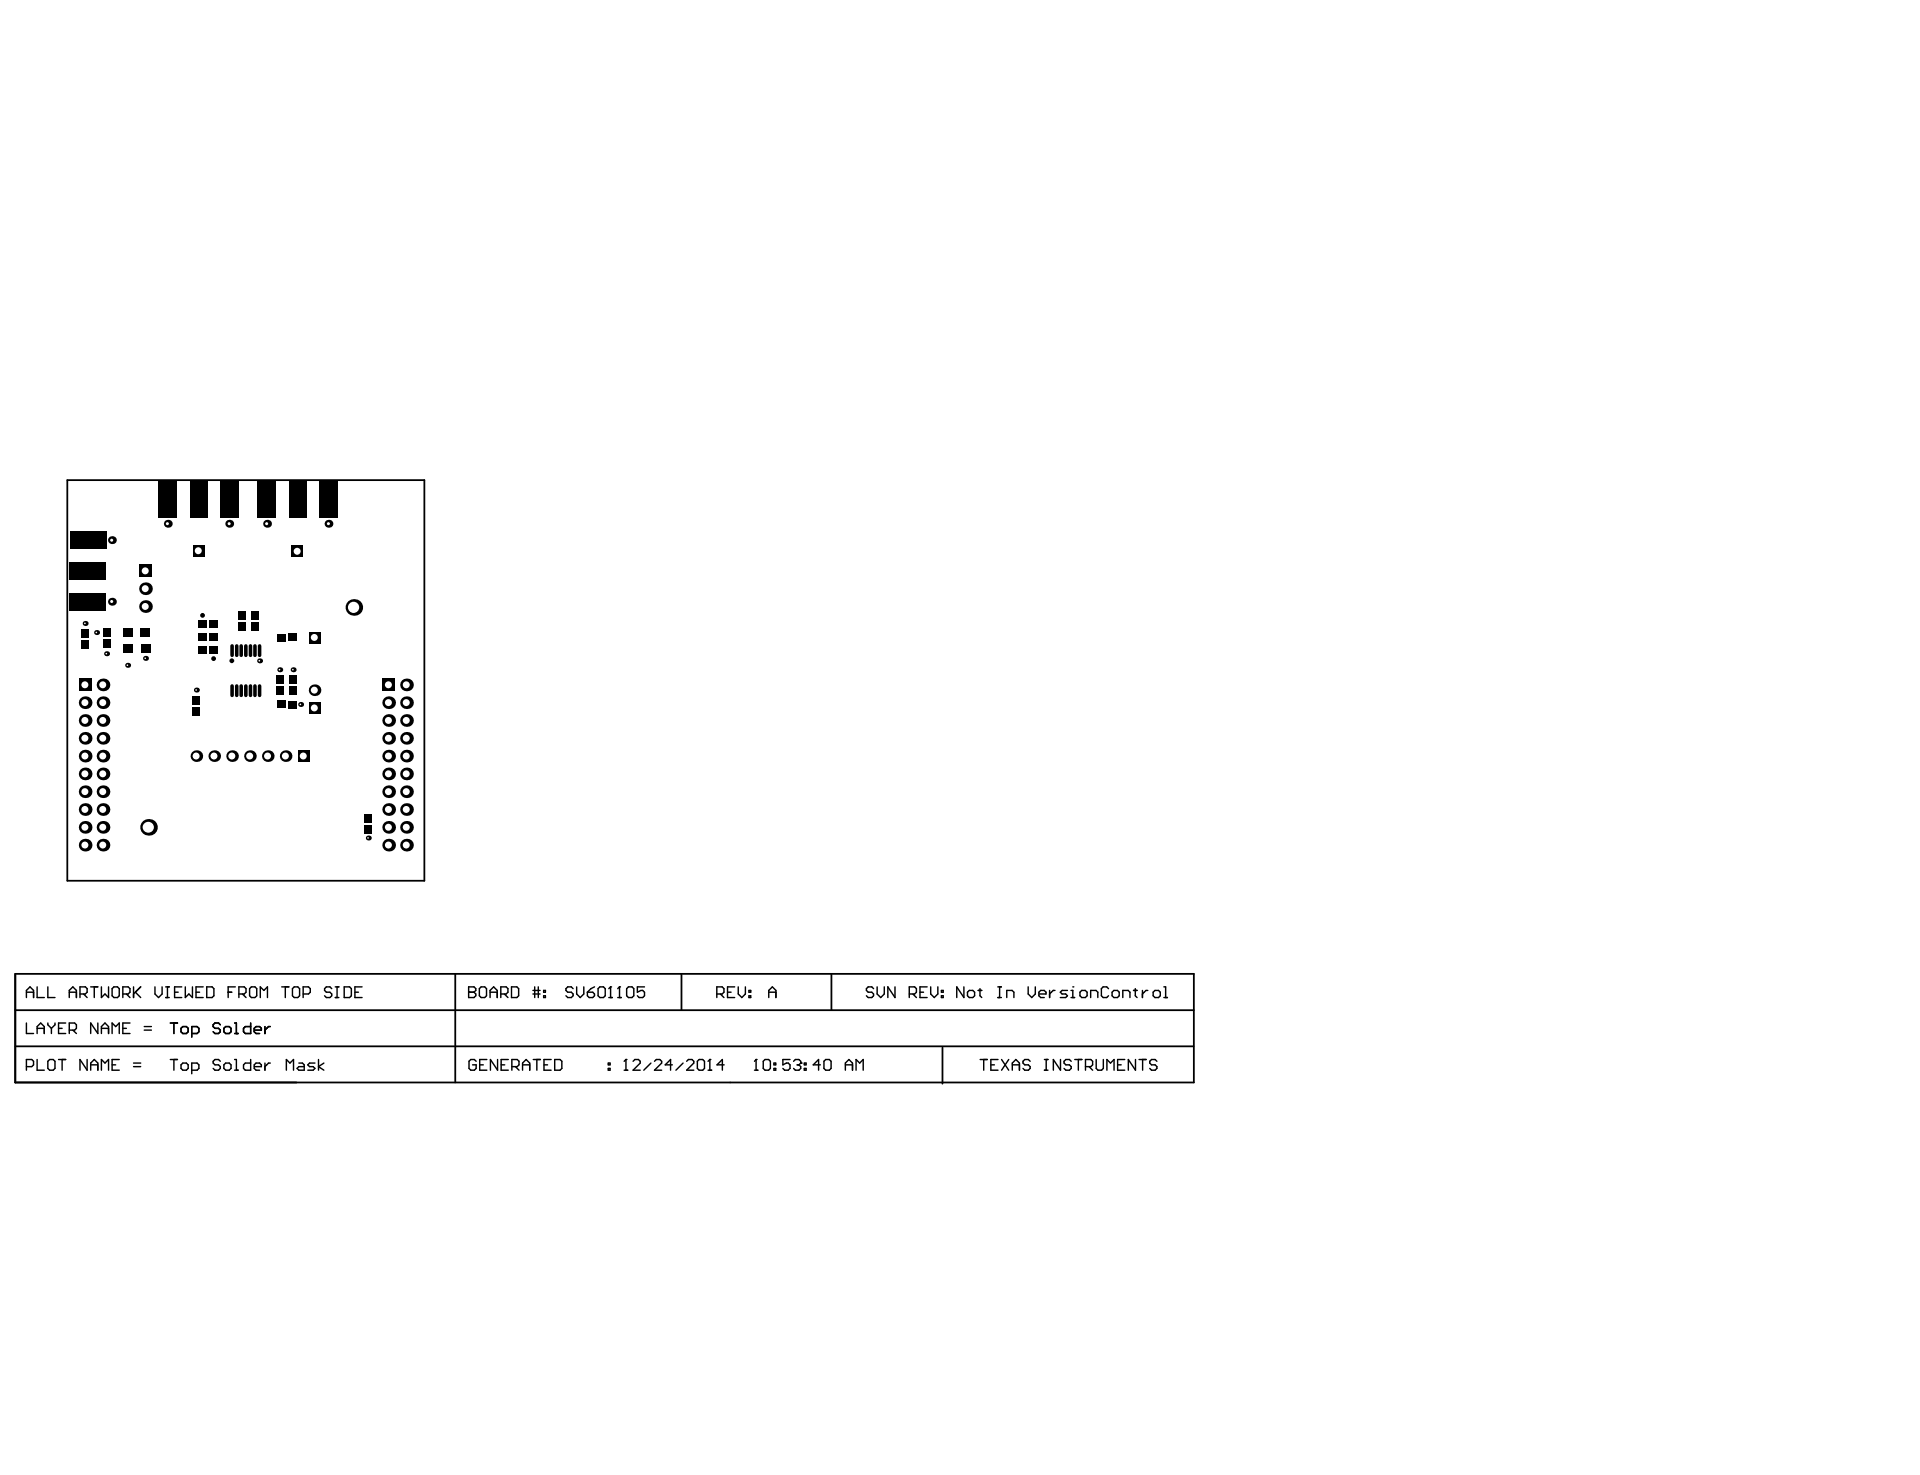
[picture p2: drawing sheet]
<svg xmlns="http://www.w3.org/2000/svg" width="271mm" height="208mm" viewBox="0 0 271 208" stroke-linecap="round" stroke-linejoin="round" font-family="sans-serif">
<path d="M9.5 67.8h50.4v56.5h-50.4zM2.1 137.4h166.4v15.4h-166.4zM64.2 137.4v15.4M96.2 137.4v5.1M117.3 137.4v5.1M2.1 147.6h166.3M2.1 142.5h166.4M133 147.8v5.1" fill="none" stroke="#000" stroke-width=".25"/>
<g fill="none" stroke="#000" stroke-width=".2">
<path d="M5.2 139.3v1.5h1M6.8 139.3v1.5h1M12.8 139.3h1M13.3 139.3v1.5M14.3 139.3v1.5l.5-.5 .5 .5v-1.5M15.8 139.5l.3-.2h.5l.2 .2v1l-.2 .3h-.5l-.3-.3zM18.8 139.3v1.5M19.9 139.3l-1.1 1M21.9 139.3v1l.5 .5 .5-.5v-1M23.4 139.3h.5M23.6 139.3v1.5M25.6 139.3h-1v1.5h1"/>
<path d="M26.2 139.3v1.5l.5-.5 .5 .5v-1.5M28.7 139.3h-1v1.5h1M29.2 139.3h.7l.3 .2v1l-.3 .3h-.7zM33.2 139.3h-1v1.5M35.2 139.5l.3-.2h.5l.2 .2v1l-.2 .3h-.5l-.3-.3zM39.8 139.3h1M40.3 139.3v1.5M41.3 139.5l.2-.2h.5l.3 .2v1l-.3 .3h-.5l-.2-.3zM46.8 139.5l-.2-.2h-.5l-.3 .2v.3l.3 .2h.5l.2 .3v.2l-.2 .3h-.5l-.3-.3M47.3 139.3h.5M47.6 139.3v1.5M48.6 139.3h.7l.3 .2v1l-.3 .3h-.7z"/>
<path d="M51.1 139.3h-1v1.5h1M66.1 139.3h.8l.2 .2v.3l-.2 .2 .2 .3v.2l-.2 .3h-.8zM67.6 139.5l.3-.2h.5l.3 .2v1l-.3 .3h-.5l-.3-.3zM72.2 139.3h.7l.3 .2v1l-.3 .3h-.7zM75.2 139.8h1M75.5 139.3v1.5M76 139.3v1.5M76.7 139.8h.3v.2h-.3zM80.9 139.5l-.3-.2h-.5l-.2 .2v.3l.2 .2h.5l.3 .3v.2l-.3 .3h-.5l-.2-.3M81.4 139.3v1l.5 .5 .5-.5v-1M83.9 139.3l-.5 .2-.5 .5M84.4 139.5l.2-.2h.6l.2 .2v1l-.2 .3h-.6l-.2-.3z"/>
<path d="M86.2 139.3h.1M86.2 139.3v1.5M86.2 139.3l-.3 .2M87.4 139.3h.1M87.4 139.3v1.5M87.4 139.3l-.2 .2M88.4 139.5l.3-.2h.5l.2 .2v1l-.2 .3h-.5l-.3-.3zM90.9 139.3h-1v.7l.5-.2h.3l.2 .2v.5l-.2 .3h-.5l-.3-.3M103.7 139.3h-1v1.5h1M104.2 139.3v1l.5 .5 .5-.5v-1M105.7 139.8h.2v.2h-.2zM123.3 139.5l-.3-.2h-.5l-.2 .2v.3l.2 .2h.5l.3 .3v.2l-.3 .3h-.5l-.2-.3"/>
<path d="M123.8 139.3v1l.5 .5 .5-.5v-1M126.3 139.3v1.5l-1-1.5v1.5M130.8 139.3h-1v1.5h1M131.3 139.3v1l.5 .5 .5-.5v-1M132.8 139.8h.3v.2h-.3zM136 139.3v1.5l-1-1.5v1.5M138 139.8h.5M138.3 139.5v1l.2 .3M140.8 139.3h.5M141.1 139.3v1.5M145.1 139.3v1l.5 .5 .5-.5v-1M148.1 139.8v1"/>
<path d="M148.9 139.8h-.3l-.5 .5M150.6 139.8h-.7l-.3 .2 .3 .3h.5l.2 .2-.2 .3h-.8M151.1 139.8h.3v1M151.4 139.3h.1M156.4 139.5l-.2-.2h-.5l-.3 .2v1l.3 .3h.5l.2-.3M160 139.8h.5M160.2 139.5v1l.3 .3M161.2 139.8v1M162 139.8h-.3l-.5 .5M164.2 139.3h.3v1.5M3.7 140h1M3.7 140.8v-1l.5-.5 .5 .5v1"/>
<path d="M3.7 144.4v1.4h1M3.7 150.5h.8l.2-.2v-.5l-.2-.3h-.8v1.5M5.2 145.8v-.9l.5-.5 .5 .5v.9M5.2 149.5v1.5h1M5.2 145.1h1M6.8 149.8l.2-.3h.5l.3 .3v1l-.3 .2h-.5l-.2-.2zM6.8 144.4v.2l.5 .5M7.3 145.1v.7M7.8 144.4v.2l-.5 .5M8.3 149.5h1M8.3 145.1h.5M8.8 149.5v1.5"/>
<path d="M9.3 144.4h-1v1.4h1M9.8 140h1M9.8 145.4h.7l.3-.3v-.5l-.3-.2h-.7v1.4M9.8 140.8v-1l.5-.5 .5 .5v1M10.3 145.4l.5 .4M11.3 140.3h.7l.3-.3v-.5l-.3-.2h-.7v1.5M11.8 140.3l.5 .5M12.3 149.5v1.5l-1-1.5v1.5M12.8 151v-1l.5-.5 .5 .5v1M12.8 150.3h1M13.8 144.4v1.4l-1-1.4v1.4M14.3 145.8v-.9l.5-.5 .5 .5v.9"/>
<path d="M14.3 151v-1.5l.5 .5 .5-.5v1.5M14.3 145.1h1M15.8 150.3h.5M15.8 145.8v-1.4l.5 .5 .5-.5v1.4M16.8 149.5h-1v1.5h1M17.3 140.3h.8l.2-.3v-.5l-.2-.2h-.8v1.5M17.3 145.1h.5M17.8 140.3l.5 .5M18.3 144.4h-1v1.4h1M18.8 150.5h1.1M18.8 150h1.1M19.1 140l.8 .8"/>
<path d="M20.4 145.4h1M20.4 144.9h1M23.4 140.8h.5M24 149.5h1M24 144.4h1M24.5 144.4v1.4M24.5 149.5v1.5M24.6 140h.5M25.5 150.3l.3-.3h.5l.3 .3v.5l-.3 .2h-.5l-.3-.2zM25.5 145.1l.3-.2h.5l.3 .2v.5l-.3 .2h-.5l-.3-.2zM27.1 151h.7l.3-.2v-.5l-.3-.3h-.7v1.5M27.1 145.8h.7l.3-.2v-.5l-.3-.2h-.7v1.4"/>
<path d="M27.7 140h.5M31.1 149.8l-.3-.3h-.5l-.2 .3v.2l.2 .3h.5l.3 .2v.3l-.3 .2h-.5l-.2-.2M31.1 144.6l-.3-.2h-.5l-.2 .2v.3l.2 .2h.5l.3 .3v.2l-.3 .2h-.5l-.2-.2M31.6 150.3l.2-.3h.5l.3 .3v.5l-.3 .2h-.5l-.2-.2zM31.6 145.1l.2-.2h.5l.3 .2v.5l-.3 .2h-.5l-.2-.2zM32.2 140h.5M33.1 149.5h.3v1.5M33.1 151h.5M33.1 145.8h.5M33.1 144.4h.3v1.4M33.7 140.3h.8l.2-.3v-.5l-.2-.2h-.8v1.5M34.2 140.3l.5 .5"/>
<path d="M35.4 149.5v1.5h-.8l-.2-.2v-.5l.2-.3h.8M35.4 144.4v1.4h-.8l-.2-.2v-.5l.2-.2h.8M35.9 150.5h1v-.2l-.3-.3h-.5l-.2 .3v.5l.2 .2h.5M35.9 145.4h1v-.3l-.3-.2h-.5l-.2 .2v.5l.2 .2h.5M36.7 140.8v-1.5l.5 .5 .5-.5v1.5M37.4 144.9v.9M37.4 150v1M38.1 150h-.2l-.5 .5M38.1 144.9h-.2l-.5 .5M40.4 151v-1.5l.5 .5 .5-.5v1.5M42.2 150h.5l.2 .3v.7h-.7l-.3-.2 .3-.3h.7M42.8 140.3h.7l.3-.3v-.5l-.3-.2h-.7v1.5"/>
<path d="M44.4 150h-.7l-.3 .3 .3 .2h.5l.2 .3-.2 .2h-.8M44.9 149.5v1.5M45.7 150l-.8 .5 .8 .5M47.3 140.8h.5M50.1 140h.5M66.1 140h.1M66.1 140h.8M67.2 149.8l-.3-.3h-.5l-.2 .3v1l.2 .2h.5l.3-.2v-.5h-.5M67.7 150.3h.5M68.7 149.5h-1v1.5h1M69.2 140h1M69.2 140.8v-1l.5-.5 .5 .5v1"/>
<path d="M70.2 149.5v1.5l-1-1.5v1.5M70.7 140.3h.7l.3-.3v-.5l-.3-.2h-.7v1.5M70.7 150.3h.5M71.2 140.3l.5 .5M71.7 149.5h-1v1.5h1M72.2 150.5h.8l.2-.2v-.5l-.2-.3h-.8v1.5M72.7 150.5l.5 .5M73.7 150.3h1M73.7 151v-1l.5-.5 .5 .5v1M75.2 140.3h1M75.3 149.5h1M75.8 149.5v1.5"/>
<path d="M76.7 140.5h.3v.3h-.3zM76.8 150.3h.5M77.8 149.5h-1v1.5h1M78.3 149.5h.7l.3 .3v1l-.3 .2h-.7zM82.9 140h.7l.3 .3v.2l-.3 .3h-.5l-.2-.3zM85.8 150.8h.3v.2h-.3zM85.8 150h.3v.3h-.3zM85.9 140.8h.5M87.2 140.8h.5M88.1 151h.5M88.3 149.5h.1M88.3 149.5v1.5"/>
<path d="M88.3 149.5l-.2 .3M89.3 149.8l.3-.3h.5l.2 .3v.2l-1 1h1M91.9 150l-1.1 1M92.4 149.8l.2-.3h.5l.3 .3v.2l-1 1h1M94.9 150.3h-1l.7-.8v1.5M96.4 150l-1 1M96.9 149.8l.2-.3h.5l.3 .3v.2l-1 1h1M98.4 149.8l.3-.3h.5l.2 .3v1l-.2 .2h-.5l-.3-.2zM99.9 151h.5M100.2 149.5h.1M100.2 149.5v1.5M100.2 149.5l-.3 .3"/>
<path d="M101.2 140.3h.7l.3-.3v-.5l-.3-.2h-.7v1.5M101.7 140.3l.5 .5M102.2 150.3h-1l.7-.8v1.5M102.7 140h.5M105.7 140.5h.2v.3h-.2zM106.5 151h.4M106.7 149.5h.1M106.7 149.5v1.5M106.7 149.5l-.2 .3M107.7 149.8l.3-.3h.5l.2 .3v1l-.2 .2h-.5l-.3-.2zM108.5 140.8v-1l.5-.5 .5 .5v1M108.5 140h1"/>
<path d="M109.2 150.8h.3v.2h-.3zM109.2 150h.3v.3h-.3zM111.5 149.5h-1v.8l.5-.3h.2l.3 .3v.5l-.3 .2h-.5l-.2-.2M112 149.8l.2-.3h.5l.3 .3v.2M112.5 150.3h.2M112.7 150.3l.3 .2v.3l-.3 .2h-.5l-.2-.2M113 150h.1M113 150l-.3 .3M113.5 150.8h.2v.2h-.2zM113.5 150h.2v.3h-.2zM115.8 150.3h-1l.7-.8v1.5M116.3 149.8l.2-.3h.5l.3 .3v1l-.3 .2h-.5l-.2-.2z"/>
<path d="M119.3 150.3h1M119.3 151v-1l.5-.5 .5 .5v1M120.8 151v-1.5l.5 .5 .5-.5v1.5M128.3 140.3h.8l.2-.3v-.5l-.2-.2h-.8v1.5M128.8 140.3l.5 .5M129.8 140h.5M132.8 140.5h.3v.3h-.3zM136.5 140l.3-.2h.5l.2 .2v.5l-.2 .3h-.5l-.3-.3zM138.3 149.5h1M138.8 149.5v1.5M139.8 150.3h.5M140.8 140.8h.5"/>
<path d="M140.8 149.5h-1v1.5h1M141.3 149.5l1 1.5M142.1 140.8v-1h.7l.3 .2v.8M142.3 149.5l-1 1.5M142.8 150.3h1.1M142.8 151v-1l.5-.5 .6 .5v1M145.4 149.8l-.3-.3h-.5l-.2 .3v.2l.2 .3h.5l.3 .2v.3l-.3 .2h-.5l-.2-.2M146.6 140.3h1v-.3l-.2-.2h-.5l-.3 .2v.5l.3 .3h.5M147.4 149.5h.5M147.4 151h.5M147.6 149.5v1.5M149.6 149.5v1.5l-1-1.5v1.5"/>
<path d="M151.1 140.8h.5M151.2 149.8l-.3-.3h-.5l-.2 .3v.2l.2 .3h.5l.3 .2v.3l-.3 .2h-.5l-.2-.2M151.7 149.5h1M152.2 149.5v1.5M152.4 140l.2-.2h.5l.3 .2v.5l-.3 .3h-.5l-.2-.3zM153.2 150.5h.7l.3-.2v-.5l-.3-.3h-.7v1.5M153.7 150.5l.5 .5M153.9 140.8v-1h.8l.2 .2v.8M154.7 149.5v1.3l.2 .2h.5l.3-.2v-1.3M156.2 151v-1.5l.5 .5 .5-.5v1.5M156.9 140l.3-.2h.5l.2 .2v.5l-.2 .3h-.5l-.3-.3zM157.7 150.3h.5"/>
<path d="M158.4 140.8v-1h.8l.2 .2v.8M158.7 149.5h-1v1.5h1M160.2 149.5v1.5l-1-1.5v1.5M160.7 149.5h1M161.2 149.5v1.5M162.7 140l.3-.2h.5l.2 .2v.5l-.2 .3h-.5l-.3-.3zM163.3 149.8l-.3-.3h-.5l-.3 .3v.2l.3 .3h.5l.3 .2v.3l-.3 .2h-.5l-.3-.2M164.2 140.8h.5"/>
</g>
<g fill="#000">
<circle cx="15" cy="92.2" r=".35"/>
<circle cx="28.6" cy="86.8" r=".34"/>
<circle cx="30.1" cy="92.9" r=".34"/>
<circle cx="32.7" cy="93.2" r=".34"/>
</g>
<circle cx="15" cy="92.2" r=".11" fill="#fff"/>
<circle cx="39.5" cy="94.5" r=".35" fill="#000"/>
<circle cx="39.4" cy="94.5" r=".11" fill="#fff"/>
<circle cx="41.4" cy="94.5" r=".35" fill="#000"/>
<circle cx="41.3" cy="94.5" r=".11" fill="#fff"/>
<circle cx="37.7" cy="73.9" r=".55" fill="#000"/>
<circle cx="37.6" cy="73.9" r=".21" fill="#fff"/>
<circle cx="13.6" cy="89.3" r=".35" fill="#000"/>
<circle cx="13.6" cy="89.2" r=".11" fill="#fff"/>
<circle cx="27.7" cy="97.4" r=".35" fill="#000"/>
<circle cx="27.7" cy="97.4" r=".11" fill="#fff"/>
<circle cx="36.6" cy="93.3" r=".35" fill="#000"/>
<circle cx="36.6" cy="93.2" r=".11" fill="#fff"/>
<circle cx="42.4" cy="99.4" r=".35" fill="#000"/>
<circle cx="42.4" cy="99.4" r=".11" fill="#fff"/>
<circle cx="12" cy="116.7" r=".89" fill="#000"/>
<circle cx="12" cy="116.7" r=".49" fill="#fff"/>
<circle cx="12" cy="119.3" r=".89" fill="#000"/>
<circle cx="12" cy="119.2" r=".49" fill="#fff"/>
<circle cx="14.5" cy="116.7" r=".89" fill="#000"/>
<circle cx="14.5" cy="116.7" r=".49" fill="#fff"/>
<circle cx="14.5" cy="119.3" r=".89" fill="#000"/>
<circle cx="14.5" cy="119.2" r=".49" fill="#fff"/>
<circle cx="14.5" cy="106.7" r=".89" fill="#000"/>
<circle cx="14.5" cy="106.7" r=".49" fill="#fff"/>
<circle cx="12" cy="106.7" r=".89" fill="#000"/>
<circle cx="12" cy="106.7" r=".49" fill="#fff"/>
<circle cx="12" cy="109.2" r=".89" fill="#000"/>
<circle cx="12" cy="109.2" r=".49" fill="#fff"/>
<circle cx="12" cy="111.7" r=".89" fill="#000"/>
<circle cx="12" cy="111.7" r=".49" fill="#fff"/>
<circle cx="14.5" cy="109.2" r=".89" fill="#000"/>
<circle cx="14.5" cy="109.2" r=".49" fill="#fff"/>
<circle cx="14.5" cy="111.7" r=".89" fill="#000"/>
<circle cx="14.5" cy="111.7" r=".49" fill="#fff"/>
<circle cx="14.5" cy="104.2" r=".89" fill="#000"/>
<circle cx="14.5" cy="104.2" r=".49" fill="#fff"/>
<circle cx="14.5" cy="101.7" r=".89" fill="#000"/>
<circle cx="14.5" cy="101.7" r=".49" fill="#fff"/>
<circle cx="14.5" cy="99.2" r=".89" fill="#000"/>
<circle cx="14.5" cy="99.1" r=".49" fill="#fff"/>
<circle cx="12" cy="104.2" r=".89" fill="#000"/>
<circle cx="12" cy="104.2" r=".49" fill="#fff"/>
<circle cx="12" cy="101.7" r=".89" fill="#000"/>
<circle cx="12" cy="101.7" r=".49" fill="#fff"/>
<circle cx="12" cy="99.2" r=".89" fill="#000"/>
<circle cx="12" cy="99.1" r=".49" fill="#fff"/>
<circle cx="12" cy="88" r=".35" fill="#000"/>
<circle cx="12" cy="88" r=".11" fill="#fff"/>
<circle cx="15.8" cy="84.9" r=".55" fill="#000"/>
<circle cx="15.8" cy="84.9" r=".21" fill="#fff"/>
<circle cx="15.8" cy="76.2" r=".55" fill="#000"/>
<circle cx="15.8" cy="76.2" r=".21" fill="#fff"/>
<circle cx="21" cy="116.7" r="1.17" fill="#000"/>
<circle cx="20.9" cy="116.7" r=".78" fill="#fff"/>
<circle cx="20.5" cy="92.9" r=".35" fill="#000"/>
<circle cx="20.5" cy="92.9" r=".11" fill="#fff"/>
<circle cx="18" cy="93.9" r=".35" fill="#000"/>
<circle cx="18" cy="93.9" r=".11" fill="#fff"/>
<circle cx="20.5" cy="85.6" r=".89" fill="#000"/>
<circle cx="20.5" cy="85.6" r=".49" fill="#fff"/>
<circle cx="20.5" cy="83.1" r=".89" fill="#000"/>
<circle cx="20.5" cy="83.1" r=".49" fill="#fff"/>
<circle cx="27.7" cy="106.7" r=".82" fill="#000"/>
<circle cx="27.7" cy="106.7" r=".49" fill="#fff"/>
<circle cx="30.2" cy="106.7" r=".82" fill="#000"/>
<circle cx="30.2" cy="106.7" r=".49" fill="#fff"/>
<path d="M27.2 76.9h1.6v1.6h-1.6z" fill-rule="evenodd" fill="#000"/>
<circle cx="28" cy="77.7" r=".49" fill="#fff"/>
<circle cx="35.3" cy="106.7" r=".82" fill="#000"/>
<circle cx="35.2" cy="106.7" r=".49" fill="#fff"/>
<circle cx="37.8" cy="106.7" r=".82" fill="#000"/>
<circle cx="37.8" cy="106.7" r=".49" fill="#fff"/>
<circle cx="40.3" cy="106.7" r=".82" fill="#000"/>
<circle cx="40.3" cy="106.7" r=".49" fill="#fff"/>
<path d="M42 105.9h1.6v1.6h-1.6z" fill-rule="evenodd" fill="#000"/>
<circle cx="42.8" cy="106.7" r=".49" fill="#fff"/>
<path d="M43.6 99.1h1.6v1.6h-1.6z" fill-rule="evenodd" fill="#000"/>
<circle cx="44.4" cy="99.9" r=".49" fill="#fff"/>
<circle cx="52" cy="118.3" r=".35" fill="#000"/>
<circle cx="51.9" cy="118.2" r=".11" fill="#fff"/>
<circle cx="54.8" cy="116.7" r=".89" fill="#000"/>
<circle cx="54.8" cy="116.7" r=".49" fill="#fff"/>
<circle cx="54.8" cy="119.3" r=".89" fill="#000"/>
<circle cx="54.8" cy="119.2" r=".49" fill="#fff"/>
<circle cx="54.8" cy="106.7" r=".89" fill="#000"/>
<circle cx="54.8" cy="106.7" r=".49" fill="#fff"/>
<circle cx="54.8" cy="109.2" r=".89" fill="#000"/>
<circle cx="54.8" cy="109.2" r=".49" fill="#fff"/>
<circle cx="54.8" cy="111.7" r=".89" fill="#000"/>
<circle cx="54.8" cy="111.7" r=".49" fill="#fff"/>
<circle cx="54.8" cy="104.2" r=".89" fill="#000"/>
<circle cx="54.8" cy="104.2" r=".49" fill="#fff"/>
<circle cx="54.8" cy="101.7" r=".89" fill="#000"/>
<circle cx="54.8" cy="101.7" r=".49" fill="#fff"/>
<circle cx="54.8" cy="99.2" r=".89" fill="#000"/>
<circle cx="54.8" cy="99.1" r=".49" fill="#fff"/>
<circle cx="14.5" cy="96.6" r=".89" fill="#000"/>
<circle cx="14.5" cy="96.6" r=".49" fill="#fff"/>
<path d="M11.1 95.8h1.8v1.7h-1.8z" fill-rule="evenodd" fill="#000"/>
<circle cx="12" cy="96.6" r=".49" fill="#fff"/>
<circle cx="12" cy="114.2" r=".89" fill="#000"/>
<circle cx="12" cy="114.2" r=".49" fill="#fff"/>
<circle cx="14.5" cy="114.2" r=".89" fill="#000"/>
<circle cx="14.5" cy="114.2" r=".49" fill="#fff"/>
<circle cx="23.7" cy="73.9" r=".55" fill="#000"/>
<circle cx="23.6" cy="73.9" r=".21" fill="#fff"/>
<path d="M19.7 79.7h1.7v1.7h-1.7z" fill-rule="evenodd" fill="#000"/>
<circle cx="20.5" cy="80.6" r=".49" fill="#fff"/>
<circle cx="32.3" cy="73.9" r=".55" fill="#000"/>
<circle cx="32.3" cy="73.9" r=".21" fill="#fff"/>
<circle cx="44.4" cy="97.4" r=".82" fill="#000"/>
<circle cx="44.4" cy="97.4" r=".49" fill="#fff"/>
<circle cx="46.4" cy="73.9" r=".55" fill="#000"/>
<circle cx="46.3" cy="73.9" r=".21" fill="#fff"/>
<path d="M43.6 89.2h1.6v1.6h-1.6z" fill-rule="evenodd" fill="#000"/>
<circle cx="44.4" cy="90" r=".49" fill="#fff"/>
<path d="M54 95.8h1.7v1.7h-1.7z" fill-rule="evenodd" fill="#000"/>
<circle cx="54.8" cy="96.6" r=".49" fill="#fff"/>
<circle cx="54.8" cy="114.2" r=".89" fill="#000"/>
<circle cx="54.8" cy="114.2" r=".49" fill="#fff"/>
<circle cx="57.4" cy="116.7" r=".89" fill="#000"/>
<circle cx="57.3" cy="116.7" r=".49" fill="#fff"/>
<circle cx="57.4" cy="119.3" r=".89" fill="#000"/>
<circle cx="57.3" cy="119.2" r=".49" fill="#fff"/>
<circle cx="57.4" cy="106.7" r=".89" fill="#000"/>
<circle cx="57.3" cy="106.7" r=".49" fill="#fff"/>
<circle cx="57.4" cy="109.2" r=".89" fill="#000"/>
<circle cx="57.3" cy="109.2" r=".49" fill="#fff"/>
<circle cx="57.4" cy="111.7" r=".89" fill="#000"/>
<circle cx="57.3" cy="111.7" r=".49" fill="#fff"/>
<circle cx="32.8" cy="106.7" r=".82" fill="#000"/>
<circle cx="32.7" cy="106.7" r=".49" fill="#fff"/>
<circle cx="57.4" cy="104.2" r=".89" fill="#000"/>
<circle cx="57.3" cy="104.2" r=".49" fill="#fff"/>
<circle cx="57.4" cy="101.7" r=".89" fill="#000"/>
<circle cx="57.3" cy="101.7" r=".49" fill="#fff"/>
<circle cx="57.4" cy="99.2" r=".89" fill="#000"/>
<circle cx="57.3" cy="99.1" r=".49" fill="#fff"/>
<circle cx="49.9" cy="85.7" r="1.17" fill="#000"/>
<circle cx="49.9" cy="85.7" r=".79" fill="#fff"/>
<path d="M41.2 77h1.6v1.6h-1.6z" fill-rule="evenodd" fill="#000"/>
<circle cx="41.9" cy="77.8" r=".49" fill="#fff"/>
<circle cx="57.4" cy="96.6" r=".89" fill="#000"/>
<circle cx="57.3" cy="96.6" r=".49" fill="#fff"/>
<circle cx="57.4" cy="114.2" r=".89" fill="#000"/>
<circle cx="57.3" cy="114.2" r=".49" fill="#fff"/>
<g fill="#000">
<path d="M9.8 75h5.2v2.5h-5.2z" fill-rule="evenodd"/>
<path d="M22.4 67.9h2.5v5.2h-2.5z" fill-rule="evenodd"/>
<path d="M26.8 67.9h2.4v5.2h-2.4z" fill-rule="evenodd"/>
<path d="M31.1 67.9h2.5v5.2h-2.5z" fill-rule="evenodd"/>
<path d="M36.4 67.9h2.5v5.2h-2.5z" fill-rule="evenodd"/>
<path d="M40.8 67.9h2.4v5.2h-2.4z" fill-rule="evenodd"/>
<path d="M45.1 67.9h2.5v5.2h-2.5z" fill-rule="evenodd"/>
<path d="M9.8 83.7h5.2v2.5h-5.2z" fill-rule="evenodd"/>
<path d="M9.8 79.4h5.2v2.4h-5.2z" fill-rule="evenodd"/>
<path d="M11.5 88.8h1.1v1.1h-1.1z" fill-rule="evenodd"/>
<path d="M11.5 90.3h1.1v1.1h-1.1z" fill-rule="evenodd"/>
<path d="M14.5 88.7h1.1v1.1h-1.1z" fill-rule="evenodd"/>
<path d="M14.5 90.3h1.1v1.1h-1.1z" fill-rule="evenodd"/>
<path d="M17.3 88.6h1.4v1.3h-1.4z" fill-rule="evenodd"/>
<path d="M17.4 90.9h1.3v1.2h-1.3z" fill-rule="evenodd"/>
<path d="M19.9 88.6h1.3v1.3h-1.3z" fill-rule="evenodd"/>
<path d="M19.9 90.9h1.3v1.2h-1.3z" fill-rule="evenodd"/>
<path d="M28 91.2h1.2v1.1h-1.2z" fill-rule="evenodd"/>
<path d="M28 89.4h1.2v1.1h-1.2z" fill-rule="evenodd"/>
<path d="M27.2 98.3h1.1v1.1h-1.1z" fill-rule="evenodd"/>
<path d="M28 87.6h1.2v1h-1.2z" fill-rule="evenodd"/>
<path d="M29.6 91.2h1.2v1.1h-1.2z" fill-rule="evenodd"/>
<path d="M29.6 89.4h1.2v1h-1.2z" fill-rule="evenodd"/>
<path d="M29.6 87.6h1.2v1.1h-1.2z" fill-rule="evenodd"/>
<path d="M33.6 86.2h1.1v1.2h-1.1z" fill-rule="evenodd"/>
<path d="M33.6 87.8h1.1v1.1h-1.1z" fill-rule="evenodd"/>
<path d="M35.4 86.2h1.1v1.2h-1.1z" fill-rule="evenodd"/>
<path d="M35.4 87.8h1.1v1.1h-1.1z" fill-rule="evenodd"/>
<path d="M39.1 89.4h1.1v1.1h-1.1z" fill-rule="evenodd"/>
<path d="M38.9 96.9h1.1v1.1h-1.1z" fill-rule="evenodd"/>
<path d="M38.9 95.3h1.1v1.2h-1.1z" fill-rule="evenodd"/>
<path d="M39.1 98.9h1.1v1h-1.1z" fill-rule="evenodd"/>
<path d="M40.6 89.4h1.2v1.1h-1.2z" fill-rule="evenodd"/>
<path d="M40.6 98.9h1.2v1.1h-1.2z" fill-rule="evenodd"/>
<path d="M40.8 96.9h1.1v1.1h-1.1z" fill-rule="evenodd"/>
<path d="M40.8 95.3h1.1v1.2h-1.1z" fill-rule="evenodd"/>
<path d="M27.2 99.8h1.1v1.2h-1.1z" fill-rule="evenodd"/>
<path d="M51.4 114.9h1.1v1.1h-1.1z" fill-rule="evenodd"/>
<path d="M51.4 116.5h1.1v1.1h-1.1z" fill-rule="evenodd"/>
</g>
<g fill="none" stroke="#000" stroke-width=".5">
<path d="M32.8 91.1v1.4M32.8 96.8v1.3M33.4 91.1v1.4M33.4 96.8v1.3M34 91.1v1.4M34 96.8v1.3M34.7 91.1v1.4M34.7 96.8v1.3M35.3 91.1v1.4M35.3 96.8v1.3M36 91.1v1.4M36 96.8v1.3"/>
<path d="M36.6 91.1v1.4M36.6 96.8v1.3"/>
</g>
</svg>
